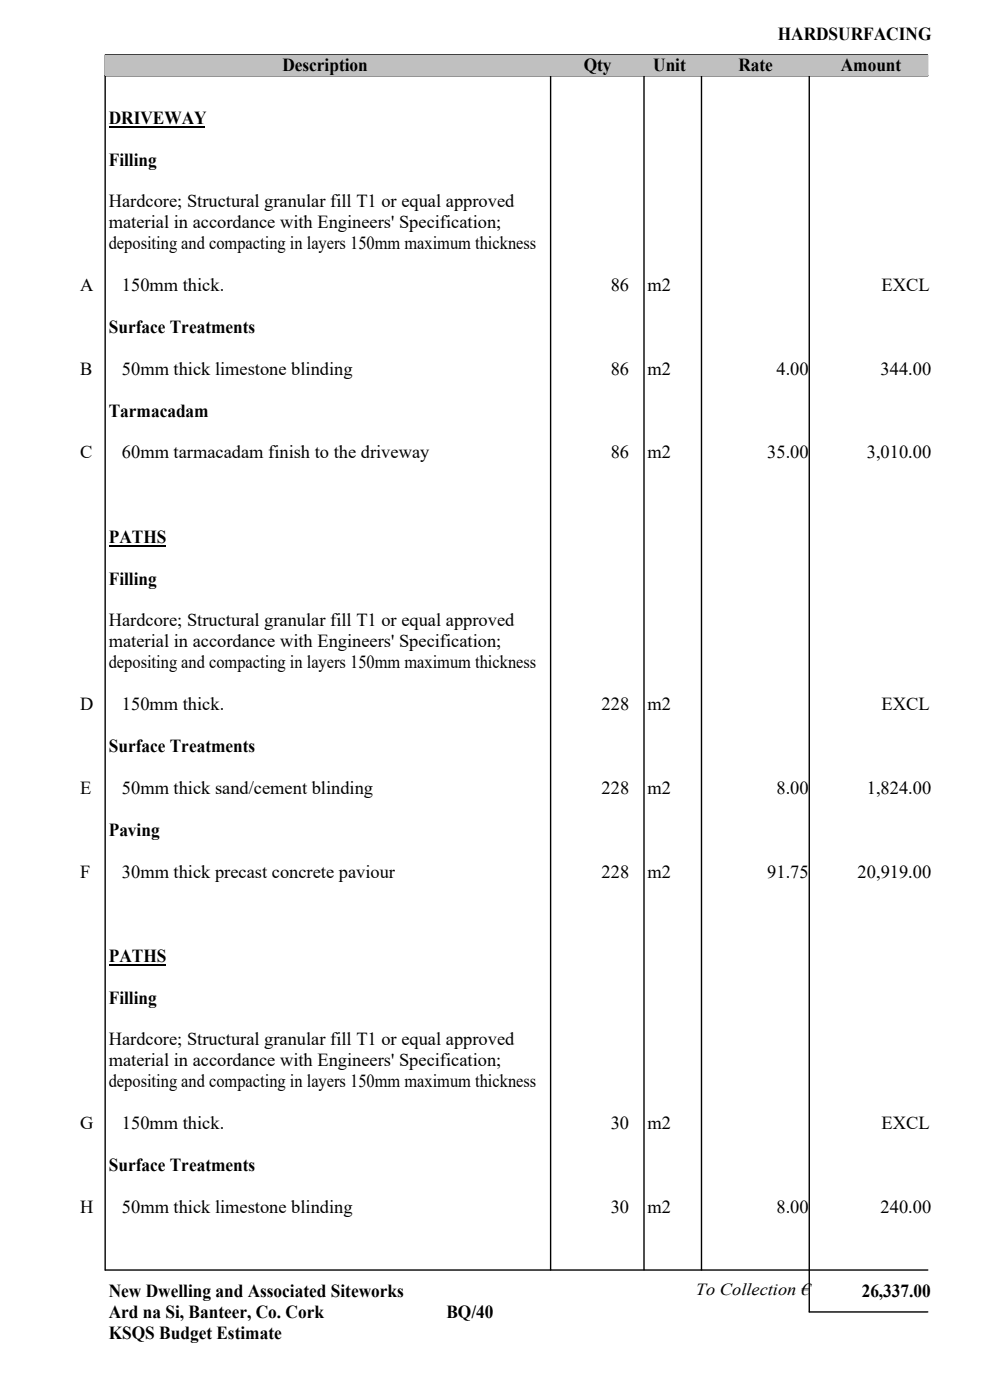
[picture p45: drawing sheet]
<svg xmlns="http://www.w3.org/2000/svg" width="210mm" height="297mm" viewBox="0 0 210 297" stroke-linecap="round" stroke-linejoin="round" font-family="sans-serif">
<defs><g id="words">
<g font-size="3.9">
<text x="165" y="8.5">HARDSURFACING</text>
<text x="59.9" y="15.1">Description</text>
<text x="123.8" y="15.1">Qty</text>
<text x="138.6" y="15.1">Unit</text>
<text x="156.6" y="15.1">Rate</text>
<text x="178.4" y="15.1">Amount</text>
<text x="23.1" y="26.3">DRIVEWAY</text>
<text x="23.1" y="35.2">Filling</text>
<text x="23.1" y="43.9">Hardcore; Structural granular fill T1 or equal approved</text>
<text x="23.1" y="48.4">material in accordance with Engineers' Specification;</text>
<text x="23.1" y="52.8">depositing and compacting in layers 150mm maximum thickness</text>
<text x="17" y="61.7">A</text>
<text x="25.9" y="61.7">150mm thick.</text>
<text x="129.6" y="61.7">86</text>
<text x="137.4" y="61.7">m2</text>
<text x="187" y="61.7">EXCL</text>
<text x="23.1" y="70.7">Surface Treatments</text>
<text x="17" y="79.5">B</text>
<text x="25.9" y="79.5">50mm thick limestone blinding</text>
<text x="129.6" y="79.5">86</text>
<text x="137.4" y="79.5">m2</text>
<text x="164.7" y="79.5">4.00</text>
<text x="186.8" y="79.5">344.00</text>
<text x="23.1" y="88.5">Tarmacadam</text>
<text x="17" y="97.3">C</text>
<text x="25.9" y="97.3">60mm tarmacadam finish to the driveway</text>
<text x="129.6" y="97.3">86</text>
<text x="137.4" y="97.3">m2</text>
<text x="162.8" y="97.3">35.00</text>
<text x="183.9" y="97.3">3,010.00</text>
<text x="23.1" y="115.2">PATHS</text>
<text x="23.1" y="124.1">Filling</text>
<text x="23.1" y="132.8">Hardcore; Structural granular fill T1 or equal approved</text>
<text x="23.1" y="137.3">material in accordance with Engineers' Specification;</text>
<text x="23.1" y="141.7">depositing and compacting in layers 150mm maximum thickness</text>
<text x="17" y="150.6">D</text>
<text x="25.9" y="150.6">150mm thick.</text>
<text x="127.6" y="150.6">228</text>
<text x="137.4" y="150.6">m2</text>
<text x="187" y="150.6">EXCL</text>
<text x="23.1" y="159.6">Surface Treatments</text>
<text x="17" y="168.4">E</text>
<text x="25.9" y="168.4">50mm thick sand/cement blinding</text>
<text x="127.6" y="168.4">228</text>
<text x="137.4" y="168.4">m2</text>
<text x="164.7" y="168.4">8.00</text>
<text x="183.9" y="168.4">1,824.00</text>
<text x="23.1" y="177.4">Paving</text>
<text x="17" y="186.2">F</text>
<text x="25.9" y="186.2">30mm thick precast concrete paviour</text>
<text x="127.6" y="186.2">228</text>
<text x="137.4" y="186.2">m2</text>
<text x="162.8" y="186.2">91.75</text>
<text x="181.9" y="186.2">20,919.00</text>
<text x="23.1" y="204.1">PATHS</text>
<text x="23.1" y="213">Filling</text>
<text x="23.1" y="221.7">Hardcore; Structural granular fill T1 or equal approved</text>
<text x="23.1" y="226.2">material in accordance with Engineers' Specification;</text>
<text x="23.1" y="230.6">depositing and compacting in layers 150mm maximum thickness</text>
<text x="17" y="239.5">G</text>
<text x="25.9" y="239.5">150mm thick.</text>
<text x="129.6" y="239.5">30</text>
<text x="137.4" y="239.5">m2</text>
<text x="187" y="239.5">EXCL</text>
<text x="23.1" y="248.5">Surface Treatments</text>
<text x="17" y="257.3">H</text>
<text x="25.9" y="257.3">50mm thick limestone blinding</text>
<text x="129.6" y="257.3">30</text>
<text x="137.4" y="257.3">m2</text>
<text x="164.7" y="257.3">8.00</text>
<text x="186.8" y="257.3">240.00</text>
<text x="23.1" y="275.2">New Dwelling and Associated Siteworks</text>
<text x="182.8" y="275.2">26,337.00</text>
<text x="23.1" y="279.6">Ard na Si, Banteer, Co. Cork</text>
<text x="94.7" y="279.6">BQ/40</text>
<text x="23.1" y="284.1">KSQS Budget Estimate</text>
</g>
<text font-size="3.6" x="147.6" y="274.8">To Collection €</text>
</g></defs>
<path d="M116.8 16.1v253.3M136.6 16.1v253.3M148.8 16.1v253.3M171.7 16.1v262.2h25.1M196.8 16.1h-174.5v253.3h174.5" fill="none" stroke="#000" stroke-width=".3"/>
<path d="M22.4 11.7h174.4v4.3h-174.4z" fill="#fff"/>
<path d="M22.3 11.6h174.5v4.4h-174.5z" fill="none" stroke="#000" stroke-width=".21"/>
<path d="M22.3 11.6h174.5v4.5h-174.5z" fill="#c0c0c0"/>
<path d="M23.1 26.9h20.3M23.1 115.8h12M23.1 204.7h12" fill="none" stroke="#000" stroke-width=".38"/>
<use href="#words"/>
</svg>
